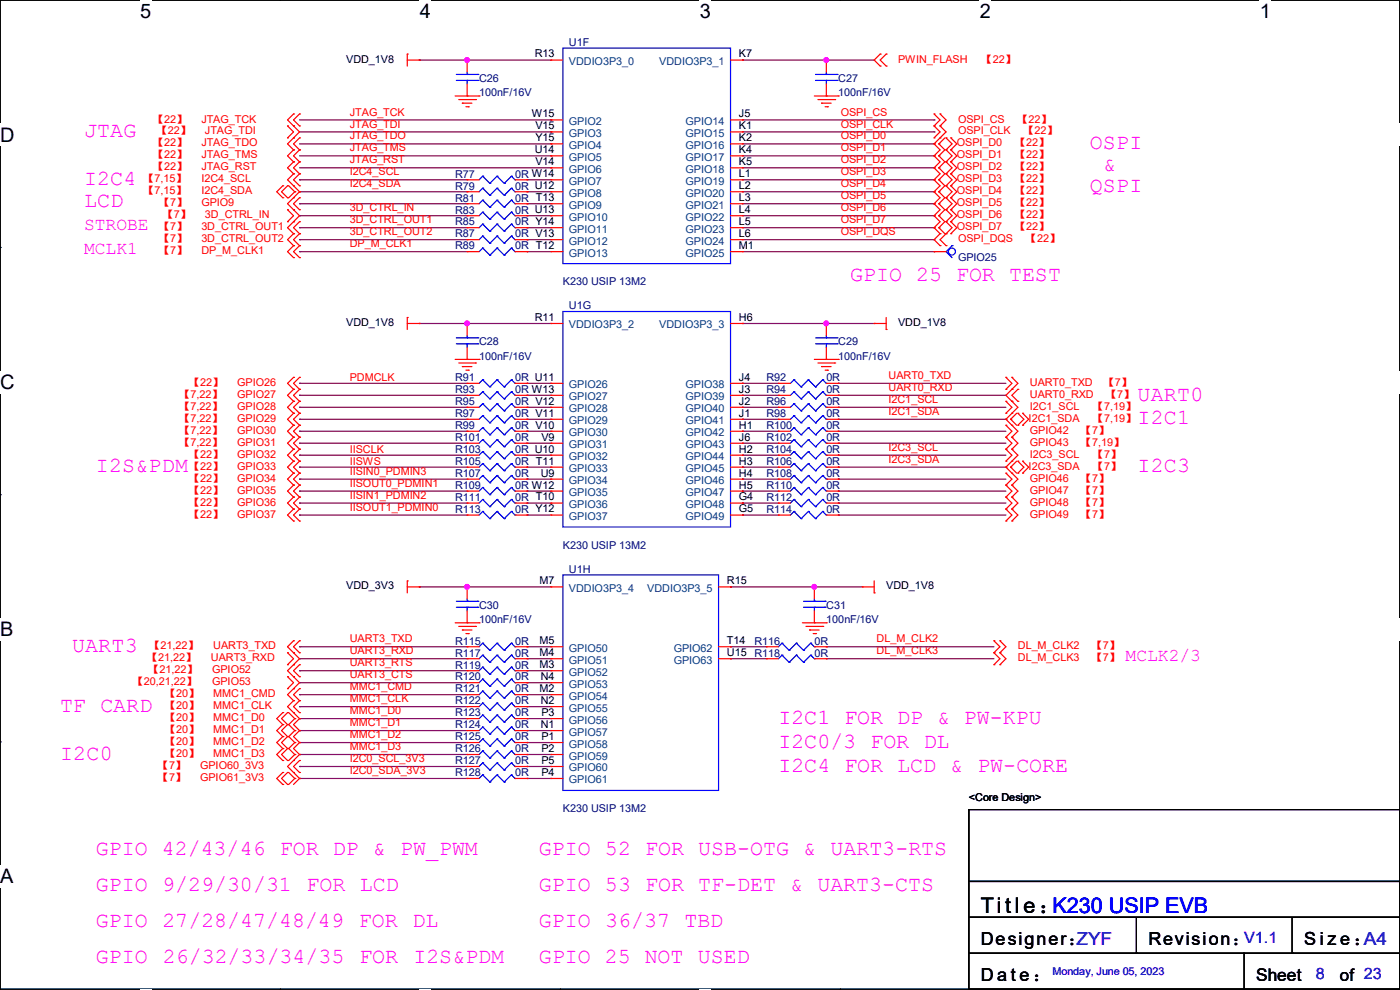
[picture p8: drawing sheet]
<svg xmlns="http://www.w3.org/2000/svg" width="297mm" height="210mm" viewBox="0 0 297 210" stroke-linecap="round" stroke-linejoin="round" font-family="sans-serif">
<defs><g id="words">
<g font-size="4.6" fill="#f0f">
<text x="17.8" y="29.1">JTAG</text>
<text x="231.2" y="31.6">OSPI</text>
<text x="17.8" y="39.2">I2C4</text>
<text x="231.2" y="40.8">QSPI</text>
<text x="234" y="36.2">&amp;</text>
<text x="17.8" y="43.8">LCD</text>
<text x="180.4" y="59.6">GPIO 25 FOR TEST</text>
<text x="241.3" y="85">UART0</text>
<text x="241.3" y="90">I2C1</text>
<text x="20.4" y="100.2">I2S&amp;PDM</text>
<text x="241.3" y="100.2">I2C3</text>
<text x="15.3" y="138.3">UART3</text>
<text x="12.7" y="151">TF CARD</text>
<text x="165.1" y="153.5">I2C1 FOR DP &amp; PW-KPU</text>
<text x="12.7" y="161.2">I2C0</text>
<text x="165.1" y="158.6">I2C0/3 FOR DL</text>
<text x="165.1" y="163.7">I2C4 FOR LCD &amp; PW-CORE</text>
<text x="20.4" y="181.5">GPIO 42/43/46 FOR DP &amp; PW_PWM</text>
<text x="114.3" y="181.5">GPIO 52 FOR USB-OTG &amp; UART3-RTS</text>
<text x="20.4" y="189.1">GPIO 9/29/30/31 FOR LCD</text>
<text x="114.3" y="189.1">GPIO 53 FOR TF-DET &amp; UART3-CTS</text>
<text x="20.4" y="196.7">GPIO 27/28/47/48/49 FOR DL</text>
<text x="114.3" y="196.7">GPIO 36/37 TBD</text>
<text x="20.4" y="204.3">GPIO 26/32/33/34/35 FOR</text>
<text x="87.7" y="204.3">I2S&amp;PDM</text>
<text x="114.3" y="204.3">GPIO 25 NOT USED</text>
</g>
<text font-size="4.6" x="208.1" y="193.6">Titl e ：K230 USIP EVB</text>
<g font-size="4.2">
<text x="29.7" y="3.9">5</text>
<text x="89.1" y="3.9">4</text>
<text x="148.5" y="3.9">3</text>
<text x="207.9" y="3.9">2</text>
<text x="267.3" y="3.9">1</text>
<text x="0" y="30.1">D</text>
<text x="0" y="82.5">C</text>
<text x="0" y="135">B</text>
<text x="0" y="187.4">A</text>
<text x="297" y="187.4">A</text>
</g>
<g font-size="3.8" fill="#f0f">
<text x="17.8" y="48.9">STROBE</text>
<text x="17.8" y="53.9">MCLK1</text>
<text x="238.8" y="140.3">MCLK2/3</text>
</g>
<g font-size="3.8">
<text x="208.1" y="200.5">Designer：</text>
<text x="243.6" y="200.5">Revision：</text>
<text x="276.6" y="200.5">S i z e ：A4</text>
<text x="208.1" y="208.2">D a t e ：</text>
</g>
<text font-size="3.8" fill="#8000ff" x="228.4" y="200.5">ZYF</text>
<text font-size="3.7" x="266.5" y="208.1">Sheet</text>
<text font-size="3.6" x="284.3" y="208">of 23</text>
<g font-size="3.3" fill="#8000ff">
<text x="263.9" y="200.1">V1.1</text>
<text x="279.2" y="207.7">8</text>
</g>
<g font-size="2.3" fill="#000080">
<text x="120.7" y="9.7">U1F</text>
<text x="101.6" y="17.4">C26</text>
<text x="177.8" y="17.4">C27</text>
<text x="101.6" y="20.4">100nF/16V</text>
<text x="177.8" y="20.4">100nF/16V</text>
<text x="96.6" y="40.2">R79</text>
<text x="96.6" y="37.7">R77</text>
<text x="109.3" y="40.2">0R U12</text>
<text x="109.3" y="37.7">0R W14</text>
<text x="96.6" y="45.3">R83</text>
<text x="96.6" y="47.8">R85</text>
<text x="96.6" y="42.8">R81</text>
<text x="109.3" y="45.3">0R U13</text>
<text x="109.3" y="47.8">0R Y14</text>
<text x="109.3" y="42.8">0R T13</text>
<text x="96.6" y="50.4">R87</text>
<text x="96.6" y="52.9">R89</text>
<text x="109.3" y="50.4">0R V13</text>
<text x="109.3" y="52.9">0R T12</text>
<text x="203.2" y="55.5">GPIO25</text>
<text x="119.4" y="60.5">K230 USIP 13M2</text>
<text x="120.7" y="65.6">U1G</text>
<text x="101.6" y="73.2">C28</text>
<text x="101.6" y="76.3">100nF/16V</text>
<text x="177.8" y="73.2">C29</text>
<text x="177.8" y="76.3">100nF/16V</text>
<text x="96.6" y="83.4">R93</text>
<text x="96.6" y="80.9">R91</text>
<text x="109.3" y="83.4">0R W13</text>
<text x="109.3" y="80.9">0R U11</text>
<text x="162.6" y="80.9">R92</text>
<text x="162.6" y="83.4">R94</text>
<text x="175.3" y="80.9">0R</text>
<text x="175.3" y="83.4">0R</text>
<text x="96.6" y="85.9">R95</text>
<text x="96.6" y="88.5">R97</text>
<text x="109.3" y="85.9">0R V12</text>
<text x="109.3" y="88.5">0R V11</text>
<text x="162.6" y="85.9">R96</text>
<text x="162.6" y="88.5">R98</text>
<text x="175.3" y="85.9">0R</text>
<text x="175.3" y="88.5">0R</text>
<text x="96.6" y="91">R99</text>
<text x="96.6" y="93.6">R101</text>
<text x="109.3" y="91">0R V10</text>
<text x="109.3" y="93.6">0R</text>
<text x="162.6" y="91">R100</text>
<text x="162.6" y="93.6">R102</text>
<text x="175.3" y="91">0R</text>
<text x="175.3" y="93.6">0R</text>
<text x="96.6" y="96.1">R103</text>
<text x="96.6" y="101.2">R107</text>
<text x="96.6" y="98.6">R105</text>
<text x="109.3" y="96.1">0R U10</text>
<text x="109.3" y="101.2">0R</text>
<text x="109.3" y="98.6">0R T11</text>
<text x="162.6" y="98.6">R106</text>
<text x="162.6" y="96.1">R104</text>
<text x="162.6" y="101.2">R108</text>
<text x="175.3" y="98.6">0R</text>
<text x="175.3" y="96.1">0R</text>
<text x="175.3" y="101.2">0R</text>
<text x="96.6" y="103.7">R109</text>
<text x="96.6" y="106.3">R111</text>
<text x="109.3" y="103.7">0R W12</text>
<text x="109.3" y="106.3">0R T10</text>
<text x="162.6" y="103.7">R110</text>
<text x="162.6" y="106.3">R112</text>
<text x="175.3" y="103.7">0R</text>
<text x="175.3" y="106.3">0R</text>
<text x="96.6" y="108.8">R113</text>
<text x="109.3" y="108.8">0R Y12</text>
<text x="162.6" y="108.8">R114</text>
<text x="175.3" y="108.8">0R</text>
<text x="119.4" y="116.4">K230 USIP 13M2</text>
<text x="120.7" y="121.5">U1H</text>
<text x="101.6" y="129.1">C30</text>
<text x="175.3" y="129.1">C31</text>
<text x="96.6" y="136.7">R115</text>
<text x="101.6" y="132.2">100nF/16V</text>
<text x="109.3" y="136.7">0R</text>
<text x="160.1" y="136.7">R116</text>
<text x="172.8" y="136.7">0R</text>
<text x="175.3" y="132.2">100nF/16V</text>
<text x="96.6" y="141.8">R119</text>
<text x="96.6" y="139.3">R117</text>
<text x="109.3" y="141.8">0R</text>
<text x="109.3" y="139.3">0R</text>
<text x="160.1" y="139.3">R118</text>
<text x="172.8" y="139.3">0R</text>
<text x="96.6" y="146.9">R121</text>
<text x="96.6" y="149.4">R122</text>
<text x="96.6" y="144.4">R120</text>
<text x="109.3" y="146.9">0R</text>
<text x="109.3" y="149.4">0R</text>
<text x="109.3" y="144.4">0R</text>
<text x="96.6" y="154.5">R124</text>
<text x="96.6" y="152">R123</text>
<text x="109.3" y="154.5">0R</text>
<text x="109.3" y="152">0R</text>
<text x="96.6" y="159.6">R126</text>
<text x="96.6" y="157.1">R125</text>
<text x="109.3" y="159.6">0R</text>
<text x="109.3" y="157.1">0R</text>
<text x="96.6" y="162.1">R127</text>
<text x="96.6" y="164.7">R128</text>
<text x="109.3" y="162.1">0R</text>
<text x="109.3" y="164.7">0R</text>
<text x="119.4" y="172.3">K230 USIP 13M2</text>
</g>
<g font-size="2.3">
<text x="73.4" y="13.3">VDD_1V8</text>
<text x="113.5" y="12.2">R13</text>
<text x="156.8" y="12.2">K7</text>
<text x="112.8" y="24.9">W15</text>
<text x="113.6" y="27.4">V15</text>
<text x="113.6" y="30">Y15</text>
<text x="156.8" y="24.9">J5</text>
<text x="156.8" y="27.4">K1</text>
<text x="156.8" y="30">K2</text>
<text x="113.5" y="32.5">U14</text>
<text x="113.6" y="35.1">V14</text>
<text x="156.8" y="32.5">K4</text>
<text x="156.8" y="35.1">K5</text>
<text x="156.8" y="37.6">L1</text>
<text x="156.8" y="40.1">L2</text>
<text x="156.8" y="42.7">L3</text>
<text x="156.8" y="45.2">L4</text>
<text x="156.8" y="47.8">L5</text>
<text x="156.8" y="50.3">L6</text>
<text x="156.8" y="52.8">M1</text>
<text x="73.4" y="69.2">VDD_1V8</text>
<text x="113.5" y="68.1">R11</text>
<text x="156.8" y="68.1">H6</text>
<text x="190.5" y="69.2">VDD_1V8</text>
<text x="156.8" y="80.8">J4</text>
<text x="156.8" y="83.3">J3</text>
<text x="156.8" y="85.9">J2</text>
<text x="156.8" y="88.4">J1</text>
<text x="114.9" y="93.5">V9</text>
<text x="156.8" y="90.9">H1</text>
<text x="156.8" y="93.5">J6</text>
<text x="114.7" y="101.1">U9</text>
<text x="156.8" y="96">H2</text>
<text x="156.8" y="98.6">H3</text>
<text x="156.8" y="101.1">H4</text>
<text x="156.8" y="103.6">H5</text>
<text x="156.8" y="106.2">G4</text>
<text x="156.8" y="108.7">G5</text>
<text x="73.4" y="125.1">VDD_3V3</text>
<text x="114.5" y="124">M7</text>
<text x="154.2" y="124">R15</text>
<text x="188" y="125.1">VDD_1V8</text>
<text x="114.5" y="136.7">M5</text>
<text x="154.2" y="136.7">T14</text>
<text x="114.5" y="139.2">M4</text>
<text x="114.5" y="141.7">M3</text>
<text x="154.2" y="139.2">U15</text>
<text x="114.5" y="146.8">M2</text>
<text x="114.7" y="144.3">N4</text>
<text x="114.7" y="149.4">N2</text>
<text x="114.7" y="154.4">N1</text>
<text x="114.9" y="151.9">P3</text>
<text x="114.9" y="157">P1</text>
<text x="114.9" y="159.5">P2</text>
<text x="114.9" y="162.1">P5</text>
<text x="114.9" y="164.6">P4</text>
<text x="205.5" y="170">&lt;Core Design&gt;</text>
</g>
<g font-size="2.3" fill="#004080">
<text x="120.7" y="13.8">VDDIO3P3_0</text>
<text x="139.9" y="13.8">VDDIO3P3_1</text>
<text x="120.7" y="26.5">GPIO2</text>
<text x="120.7" y="29">GPIO3</text>
<text x="145.5" y="26.5">GPIO14</text>
<text x="145.5" y="29">GPIO15</text>
<text x="120.7" y="31.6">GPIO4</text>
<text x="120.7" y="34.1">GPIO5</text>
<text x="145.5" y="31.6">GPIO16</text>
<text x="145.5" y="34.1">GPIO17</text>
<text x="120.7" y="36.7">GPIO6</text>
<text x="120.7" y="39.2">GPIO7</text>
<text x="120.7" y="41.7">GPIO8</text>
<text x="145.5" y="36.7">GPIO18</text>
<text x="145.5" y="39.2">GPIO19</text>
<text x="145.5" y="41.7">GPIO20</text>
<text x="120.7" y="44.3">GPIO9</text>
<text x="120.7" y="46.8">GPIO10</text>
<text x="145.5" y="44.3">GPIO21</text>
<text x="145.5" y="46.8">GPIO22</text>
<text x="120.7" y="49.4">GPIO11</text>
<text x="120.7" y="51.9">GPIO12</text>
<text x="145.5" y="49.4">GPIO23</text>
<text x="145.5" y="51.9">GPIO24</text>
<text x="120.7" y="54.4">GPIO13</text>
<text x="145.5" y="54.4">GPIO25</text>
<text x="120.7" y="69.7">VDDIO3P3_2</text>
<text x="139.9" y="69.7">VDDIO3P3_3</text>
<text x="120.7" y="82.4">GPIO26</text>
<text x="145.5" y="82.4">GPIO38</text>
<text x="120.7" y="84.9">GPIO27</text>
<text x="120.7" y="87.5">GPIO28</text>
<text x="145.5" y="84.9">GPIO39</text>
<text x="145.5" y="87.5">GPIO40</text>
<text x="120.7" y="90">GPIO29</text>
<text x="120.7" y="92.5">GPIO30</text>
<text x="120.7" y="95.1">GPIO31</text>
<text x="145.5" y="90">GPIO41</text>
<text x="145.5" y="92.5">GPIO42</text>
<text x="145.5" y="95.1">GPIO43</text>
<text x="120.7" y="97.6">GPIO32</text>
<text x="120.7" y="100.2">GPIO33</text>
<text x="145.5" y="97.6">GPIO44</text>
<text x="145.5" y="100.2">GPIO45</text>
<text x="120.7" y="102.7">GPIO34</text>
<text x="120.7" y="105.2">GPIO35</text>
<text x="120.7" y="107.8">GPIO36</text>
<text x="145.5" y="102.7">GPIO46</text>
<text x="145.5" y="105.2">GPIO47</text>
<text x="145.5" y="107.8">GPIO48</text>
<text x="120.7" y="110.3">GPIO37</text>
<text x="145.5" y="110.3">GPIO49</text>
<text x="120.7" y="125.6">VDDIO3P3_4</text>
<text x="137.3" y="125.6">VDDIO3P3_5</text>
<text x="120.7" y="138.3">GPIO50</text>
<text x="120.7" y="140.8">GPIO51</text>
<text x="120.7" y="143.3">GPIO52</text>
<text x="142.9" y="138.3">GPIO62</text>
<text x="142.9" y="140.8">GPIO63</text>
<text x="120.7" y="145.9">GPIO53</text>
<text x="120.7" y="148.4">GPIO54</text>
<text x="120.7" y="151">GPIO55</text>
<text x="120.7" y="153.5">GPIO56</text>
<text x="120.7" y="156">GPIO57</text>
<text x="120.7" y="158.6">GPIO58</text>
<text x="120.7" y="161.1">GPIO59</text>
<text x="120.7" y="163.7">GPIO60</text>
<text x="120.7" y="166.2">GPIO61</text>
</g>
<g font-size="2.3" fill="#f00">
<text x="190.5" y="13.3">PWIN_FLASH</text>
<text x="208.3" y="13.3">【22】</text>
<text x="32.6" y="26">【22】</text>
<text x="33.3" y="28.5">【22】</text>
<text x="42.7" y="26">JTAG_TCK</text>
<text x="43.5" y="28.5">JTAG_TDI</text>
<text x="74.2" y="24.5">JTAG_TCK</text>
<text x="74.2" y="27.1">JTAG_TDI</text>
<text x="74.2" y="29.6">JTAG_TDO</text>
<text x="178.4" y="24.5">OSPI_CS</text>
<text x="178.4" y="27.1">OSPI_CLK</text>
<text x="178.4" y="29.6">OSPI_D0</text>
<text x="203.2" y="26">OSPI_CS</text>
<text x="203.2" y="28.5">OSPI_CLK</text>
<text x="215.9" y="26">【22】</text>
<text x="217.2" y="28.5">【22】</text>
<text x="32.6" y="31.1">【22】</text>
<text x="32.6" y="33.6">【22】</text>
<text x="42.7" y="31.1">JTAG_TDO</text>
<text x="42.7" y="33.6">JTAG_TMS</text>
<text x="74.2" y="32.1">JTAG_TMS</text>
<text x="74.2" y="34.7">JTAG_RST</text>
<text x="178.4" y="32.1">OSPI_D1</text>
<text x="178.4" y="34.7">OSPI_D2</text>
<text x="203" y="31.1">OSPI_D0</text>
<text x="203" y="33.6">OSPI_D1</text>
<text x="215.4" y="31.1">【22】</text>
<text x="215.4" y="33.6">【22】</text>
<text x="30.5" y="41.2">【7,15】</text>
<text x="30.5" y="38.7">【7,15】</text>
<text x="32.6" y="36.2">【22】</text>
<text x="42.7" y="41.2">I2C4_SDA</text>
<text x="42.7" y="38.7">I2C4_SCL</text>
<text x="42.7" y="36.2">JTAG_RST</text>
<text x="74.2" y="37.2">I2C4_SCL</text>
<text x="74.2" y="39.8">I2C4_SDA</text>
<text x="178.4" y="37.2">OSPI_D3</text>
<text x="178.4" y="39.8">OSPI_D4</text>
<text x="203" y="36.2">OSPI_D2</text>
<text x="203" y="38.7">OSPI_D3</text>
<text x="203" y="41.2">OSPI_D4</text>
<text x="215.4" y="36.2">【22】</text>
<text x="215.4" y="38.7">【22】</text>
<text x="215.4" y="41.2">【22】</text>
<text x="33.8" y="43.8">【7】</text>
<text x="34.6" y="46.3">【7】</text>
<text x="42.7" y="43.8">GPIO9</text>
<text x="43.5" y="46.3">3D_CTRL_IN</text>
<text x="74.2" y="44.8">3D_CTRL_IN</text>
<text x="74.2" y="47.4">3D_CTRL_OUT1</text>
<text x="178.4" y="42.3">OSPI_D5</text>
<text x="178.4" y="44.8">OSPI_D6</text>
<text x="178.4" y="47.4">OSPI_D7</text>
<text x="203" y="43.8">OSPI_D5</text>
<text x="203" y="46.3">OSPI_D6</text>
<text x="215.4" y="43.8">【22】</text>
<text x="215.4" y="46.3">【22】</text>
<text x="33.8" y="48.9">【7】</text>
<text x="33.8" y="51.4">【7】</text>
<text x="33.8" y="53.9">【7】</text>
<text x="42.7" y="48.9">3D_CTRL_OUT1</text>
<text x="42.7" y="51.4">3D_CTRL_OUT2</text>
<text x="42.7" y="53.9">DP_M_CLK1</text>
<text x="74.2" y="52.5">DP_M_CLK1</text>
<text x="74.2" y="49.9">3D_CTRL_OUT2</text>
<text x="178.4" y="49.9">OSPI_DQS</text>
<text x="203" y="48.9">OSPI_D7</text>
<text x="203.2" y="51.4">OSPI_DQS</text>
<text x="215.4" y="48.9">【22】</text>
<text x="217.7" y="51.4">【22】</text>
<text x="40.2" y="81.9">【22】</text>
<text x="50.3" y="81.9">GPIO26</text>
<text x="74.2" y="80.8">PDMCLK</text>
<text x="188.5" y="80.4">UART0_TXD</text>
<text x="188.5" y="82.9">UART0_RXD</text>
<text x="218.5" y="81.9">UART0_TXD</text>
<text x="234.2" y="81.9">【7】</text>
<text x="38.1" y="84.4">【7,22】</text>
<text x="38.1" y="86.9">【7,22】</text>
<text x="38.1" y="89.5">【7,22】</text>
<text x="50.3" y="84.4">GPIO27</text>
<text x="50.3" y="87">GPIO28</text>
<text x="50.3" y="89.5">GPIO29</text>
<text x="188.5" y="85.5">I2C1_SCL</text>
<text x="188.5" y="88">I2C1_SDA</text>
<text x="218.2" y="89.5">I2C1_SDA</text>
<text x="218.5" y="87">I2C1_SCL</text>
<text x="218.5" y="84.4">UART0_RXD</text>
<text x="231.9" y="89.5">【7,19】</text>
<text x="231.9" y="86.9">【7,19】</text>
<text x="234.7" y="84.4">【7】</text>
<text x="38.1" y="92">【7,22】</text>
<text x="38.1" y="94.6">【7,22】</text>
<text x="50.3" y="92">GPIO30</text>
<text x="50.3" y="94.6">GPIO31</text>
<text x="188.5" y="95.6">I2C3_SCL</text>
<text x="218.5" y="92">GPIO42</text>
<text x="218.5" y="94.6">GPIO43</text>
<text x="229.4" y="92">【7】</text>
<text x="229.4" y="94.6">【7,19】</text>
<text x="40.2" y="97.1">【22】</text>
<text x="40.2" y="99.7">【22】</text>
<text x="50.3" y="97.1">GPIO32</text>
<text x="50.3" y="99.7">GPIO33</text>
<text x="74.2" y="96.1">IISCLK</text>
<text x="74.2" y="98.6">IISWS</text>
<text x="74.2" y="100.7">IISIN0_PDMIN3</text>
<text x="188.5" y="98.2">I2C3_SDA</text>
<text x="218.2" y="99.7">I2C3_SDA</text>
<text x="218.5" y="97.1">I2C3_SCL</text>
<text x="231.9" y="99.7">【7】</text>
<text x="231.9" y="97.1">【7】</text>
<text x="40.2" y="102.2">【22】</text>
<text x="40.2" y="104.7">【22】</text>
<text x="40.2" y="107.3">【22】</text>
<text x="50.3" y="102.2">GPIO34</text>
<text x="50.3" y="104.7">GPIO35</text>
<text x="50.3" y="107.3">GPIO36</text>
<text x="74.2" y="103.3">IISOUT0_PDMIN1</text>
<text x="74.2" y="105.8">IISIN1_PDMIN2</text>
<text x="218.5" y="102.2">GPIO46</text>
<text x="218.5" y="104.7">GPIO47</text>
<text x="218.5" y="107.3">GPIO48</text>
<text x="229.4" y="102.2">【7】</text>
<text x="229.4" y="104.7">【7】</text>
<text x="229.4" y="107.3">【7】</text>
<text x="40.2" y="109.8">【22】</text>
<text x="50.3" y="109.8">GPIO37</text>
<text x="74.2" y="108.3">IISOUT1_PDMIN0</text>
<text x="218.5" y="109.8">GPIO49</text>
<text x="229.4" y="109.8">【7】</text>
<text x="31.8" y="137.7">【21,22】</text>
<text x="45.3" y="137.8">UART3_TXD</text>
<text x="74.2" y="136.3">UART3_TXD</text>
<text x="186" y="136.3">DL_M_CLK2</text>
<text x="215.9" y="137.8">DL_M_CLK2</text>
<text x="231.7" y="137.7">【7】</text>
<text x="31.3" y="140.3">【21,22】</text>
<text x="31.5" y="142.8">【21,22】</text>
<text x="44.7" y="140.3">UART3_RXD</text>
<text x="45" y="142.8">GPIO52</text>
<text x="74.2" y="138.8">UART3_RXD</text>
<text x="74.2" y="141.4">UART3_RTS</text>
<text x="74.2" y="143.9">UART3_CTS</text>
<text x="186" y="138.8">DL_M_CLK3</text>
<text x="215.9" y="140.3">DL_M_CLK3</text>
<text x="231.7" y="140.3">【7】</text>
<text x="28.2" y="145.4">【20,21,22】</text>
<text x="35.1" y="147.9">【20】</text>
<text x="45" y="145.4">GPIO53</text>
<text x="45.3" y="147.9">MMC1_CMD</text>
<text x="74.2" y="146.4">MMC1_CMD</text>
<text x="74.2" y="149">MMC1_CLK</text>
<text x="35.1" y="150.5">【20】</text>
<text x="35.1" y="153">【20】</text>
<text x="35.1" y="155.5">【20】</text>
<text x="45.3" y="150.5">MMC1_CLK</text>
<text x="45.3" y="153">MMC1_D0</text>
<text x="45.3" y="155.5">MMC1_D1</text>
<text x="74.2" y="151.5">MMC1_D0</text>
<text x="74.2" y="154">MMC1_D1</text>
<text x="35.1" y="158.1">【20】</text>
<text x="35.1" y="160.6">【20】</text>
<text x="45.3" y="158.1">MMC1_D2</text>
<text x="45.3" y="160.6">MMC1_D3</text>
<text x="74.2" y="156.6">MMC1_D2</text>
<text x="74.2" y="159.1">MMC1_D3</text>
<text x="74.2" y="161.7">I2C0_SCL_3V3</text>
<text x="33.6" y="165.7">【7】</text>
<text x="33.6" y="163.2">【7】</text>
<text x="42.5" y="165.7">GPIO61_3V3</text>
<text x="42.5" y="163.2">GPIO60_3V3</text>
<text x="74.2" y="164.2">I2C0_SDA_3V3</text>
</g>
<text font-size="2.3" fill="#8000ff" x="223.3" y="206.8">Monday, June 05, 2023</text>
</g></defs>
<path d="M0 0h297v209.8h-297z" fill="none" stroke="#000" stroke-width=".25"/>
<g fill="#fff">
<path d="M29.7 0h2.4v4.8h-2.4z"/>
<path d="M29.7 209.8h2.4v.2h-2.4z"/>
</g>
<path d="M59.4 0h.1M59.4 209.8h.1" fill="none" stroke="#000" stroke-width=".25"/>
<g fill="#fff">
<path d="M89.1 0h2.3v4.8h-2.3z"/>
<path d="M89.1 209.8h2.3v.2h-2.3z"/>
</g>
<path d="M118.8 0h.1M118.8 209.8h.1" fill="none" stroke="#000" stroke-width=".25"/>
<g fill="#fff">
<path d="M148.5 0h2.3v4.8h-2.3z"/>
<path d="M148.5 209.8h2.3v.2h-2.3z"/>
</g>
<path d="M178.2 0h.1M178.2 209.8h.1" fill="none" stroke="#000" stroke-width=".25"/>
<g fill="#fff">
<path d="M207.9 0h2.3v4.8h-2.3z"/>
<path d="M207.9 209.8h2.3v.2h-2.3z"/>
</g>
<path d="M237.6 0h.1M237.6 209.8h.1" fill="none" stroke="#000" stroke-width=".25"/>
<g fill="#fff">
<path d="M267.3 0h2.3v4.8h-2.3z"/>
<path d="M267.3 209.8h2.3v.2h-2.3z"/>
<path d="M0 26.2h3.1v4.8h-3.1z"/>
<path d="M297 26.2v4.8z"/>
<path d="M0 78.7h3.1v4.7h-3.1z"/>
<path d="M297 78.7v4.7z"/>
</g>
<path d="M0 52.5h.1M297 52.5h.1" fill="none" stroke="#000" stroke-width=".25"/>
<g fill="#fff">
<path d="M0 131.1h2.9v4.8h-2.9z"/>
<path d="M297 131.1v4.8z"/>
</g>
<path d="M0 104.9h.1M297 104.9h.1" fill="none" stroke="#000" stroke-width=".25"/>
<g fill="#fff">
<path d="M0 183.6h2.9v4.7h-2.9z"/>
<path d="M296.9 183.6h.1v4.7h-.1z"/>
</g>
<path d="M0 157.4h.1M297 157.4h.1M205.5 171.7h91.5v15.3h-91.5zM205.5 187h91.5v7.6h-91.5zM205.5 194.6h91.5v7.6h-91.5zM241.1 194.6v7.6M274.1 194.6v7.6M205.5 202.2h91.5v7.6h-91.5zM241.1 202.2h.1M263.9 209.8h.1M263.9 202.2v7.6M274.1 202.2h.1" fill="none" stroke="#000" stroke-width=".25"/>
<g fill="none" stroke="#800040" stroke-width=".25">
<path d="M88.9 12.7h.1M88.9 12.7h28M99.1 12.7h.1M157.5 12.7h.1M157.5 12.7h28M175.3 12.7h.1M63.5 38.1h.1M63.5 25.4h53.4M63.5 28h53.4M63.5 30.5h53.4M63.5 33.1h53.4M63.5 35.6h53.4"/>
<path d="M63.5 38.1h35.6M111.8 38.1h.1M111.8 38.1h5.1M116.9 25.4h.1M116.9 28h.1M116.9 30.5h.1M116.9 33.1h.1M116.9 35.6h.1M157.5 25.4h40.7M157.5 28h40.7M157.5 30.5h40.7M157.5 33.1h40.7"/>
<path d="M157.5 35.6h40.7M157.5 38.1h40.7M198.2 25.4h.1M198.2 28h.1M198.2 30.5h.1M198.2 33.1h.1M198.2 35.6h.1M198.2 38.1h.1M63.5 53.4h.1M63.5 40.7h.1M63.5 43.2h.1M63.5 45.8h.1"/>
<path d="M63.5 48.3h.1M63.5 50.8h.1M63.5 40.7h35.6M63.5 43.2h35.6M63.5 45.8h35.6M63.5 48.3h35.6M63.5 50.8h35.6M63.5 53.4h35.6M111.8 40.7h.1M111.8 43.2h.1M111.8 45.8h.1M111.8 48.3h.1"/>
<path d="M111.8 50.8h.1M111.8 53.4h.1M111.8 40.7h5.1M111.8 43.2h5.1M111.8 45.8h5.1M111.8 48.3h5.1M111.8 50.8h5.1M111.8 53.4h5.1M157.5 40.7h40.7M157.5 43.2h40.7M157.5 45.8h40.7M157.5 48.3h40.7"/>
<path d="M157.5 50.8h40.7M157.5 53.4h40.7M198.2 40.7h.1M198.2 43.2h.1M198.2 45.8h.1M198.2 48.3h.1M198.2 50.8h.1M198.2 53.4h.1M88.9 68.6h.1M88.9 68.6h28M99.1 68.6h.1M157.5 68.6h.1"/>
<path d="M157.5 68.6h28M175.3 68.6h.1M63.5 81.3h.1M63.5 83.9h.1M63.5 86.4h.1M63.5 88.9h.1M63.5 91.5h.1M63.5 94h.1M63.5 96.6h.1M63.5 99.1h.1M63.5 81.3h35.6M63.5 83.9h35.6"/>
<path d="M63.5 86.4h35.6M63.5 88.9h35.6M63.5 91.5h35.6M63.5 94h35.6M63.5 96.6h35.6M63.5 99.1h35.6M111.8 81.3h.1M111.8 83.9h.1M111.8 86.4h.1M111.8 88.9h.1M111.8 91.5h.1M111.8 94h.1"/>
<path d="M111.8 96.6h.1M111.8 99.1h.1M111.8 81.3h5.1M111.8 83.9h5.1M111.8 86.4h5.1M111.8 88.9h5.1M111.8 91.5h5.1M111.8 94h5.1M111.8 96.6h5.1M111.8 99.1h5.1M157.5 81.3h.1M157.5 83.9h.1"/>
<path d="M157.5 86.4h.1M157.5 88.9h.1M157.5 91.5h.1M157.5 94h.1M157.5 96.6h.1M157.5 99.1h.1M157.5 81.3h7.6M157.5 83.9h7.6M157.5 86.4h7.6M157.5 88.9h7.6M157.5 91.5h7.6M157.5 94h7.6"/>
<path d="M157.5 96.6h7.6M157.5 99.1h7.6M177.8 81.3h.1M177.8 83.9h.1M177.8 86.4h.1M177.8 88.9h.1M177.8 96.6h.1M177.8 99.1h.1M177.8 91.5h.1M177.8 94h.1M177.8 81.3h35.6M177.8 83.9h35.6"/>
<path d="M177.8 86.4h35.6M177.8 88.9h35.6M177.8 91.5h35.6M177.8 94h35.6M177.8 96.6h35.6M177.8 99.1h35.6M63.5 101.6h.1M63.5 104.2h.1M63.5 106.7h.1M63.5 109.3h.1M63.5 101.6h35.6M63.5 104.2h35.6"/>
<path d="M63.5 106.7h35.6M63.5 109.3h35.6M111.8 101.6h.1M111.8 104.2h.1M111.8 106.7h.1M111.8 109.3h.1M111.8 101.6h5.1M111.8 104.2h5.1M111.8 106.7h5.1M111.8 109.3h5.1M157.5 101.6h.1M157.5 104.2h.1"/>
<path d="M157.5 106.7h.1M157.5 109.3h.1M157.5 101.6h7.6M157.5 104.2h7.6M157.5 106.7h7.6M157.5 109.3h7.6M177.8 101.6h.1M177.8 104.2h.1M177.8 106.7h.1M177.8 109.3h.1M177.8 101.6h35.6M177.8 104.2h35.6"/>
<path d="M177.8 106.7h35.6M177.8 109.3h35.6M63.5 137.2h.1M63.5 139.7h.1M63.5 137.2h35.6M63.5 139.7h35.6M88.9 124.5h.1M88.9 124.5h28M99.1 124.5h.1M111.8 137.2h.1M111.8 139.7h.1M111.8 137.2h5.1"/>
<path d="M111.8 139.7h5.1M155 124.5h.1M155 137.2h.1M155 139.7h.1M155 124.5h27.9M155 137.2h7.6M155 139.7h7.6M172.8 124.5h.1M175.3 139.7h.1M175.3 137.2h.1M175.3 137.2h35.6M175.3 139.7h35.6"/>
<path d="M63.5 147.4h.1M63.5 149.9h.1M63.5 152.4h.1M63.5 155h.1M63.5 157.5h.1M63.5 142.3h.1M63.5 144.8h.1M63.5 142.3h35.6M63.5 144.8h35.6M63.5 147.4h35.6M63.5 149.9h35.6M63.5 152.4h35.6"/>
<path d="M63.5 155h35.6M63.5 157.5h35.6M111.8 142.3h.1M111.8 144.8h.1M111.8 147.4h.1M111.8 149.9h.1M111.8 152.4h.1M111.8 155h.1M111.8 157.5h.1M111.8 142.3h5.1M111.8 144.8h5.1M111.8 147.4h5.1"/>
<path d="M111.8 149.9h5.1M111.8 152.4h5.1M111.8 155h5.1M111.8 157.5h5.1M63.5 160.1h.1M63.5 162.6h.1M63.5 165.1h.1M63.5 160.1h35.6M63.5 162.6h35.6M63.5 165.1h35.6M111.8 160.1h.1M111.8 162.6h.1"/>
<path d="M111.8 165.1h.1M111.8 160.1h5.1M111.8 162.6h5.1M111.8 165.1h5.1"/>
</g>
<g fill="#f0f" stroke="#f0f" stroke-width=".25">
<circle cx="175.3" cy="12.7" r=".49"/>
<circle cx="99.1" cy="12.7" r=".49"/>
<circle cx="172.7" cy="124.5" r=".49"/>
<circle cx="175.3" cy="68.6" r=".49"/>
<circle cx="99.1" cy="124.5" r=".49"/>
<circle cx="99.1" cy="68.6" r=".49"/>
</g>
<g fill="none" stroke="#f00" stroke-width=".25">
<path d="M86.4 11.5h.1M86.4 12.7h2.5M86.4 11.5v2.5M88.9 12.7h.1M99.1 12.7h.1M99.1 12.7v2.6M99.1 17.8v2.6M116.9 12.7h.1M116.9 12.7h2.5M155 12.7h2.5M157.5 12.7h.1M175.3 12.7h.1"/>
<path d="M175.3 12.7v2.6M175.3 17.8v2.6M186.7 11.5h.1M186.7 14h.1M186.7 11.5l-1.2 1.2 1.2 1.3M188 14h.1M188 11.5h.1M188 11.5l-1.3 1.2 1.3 1.3M60 39.4h.1M60 39.4l-1.3 1.3 1.3 1.3M61 39.4h.1M61 26.7h.1"/>
<path d="M61 29.3h.1M61 39.4l-1.3 1.3 1.3 1.3M61 26.7l1.3 1.3-1.3 1.3M61.3 39.4l1.2 1.3M62.3 36.9h.1M62.3 39.4h.1M62.3 24.2h.1M62.3 26.7h.1M62.3 29.3h.1M62.3 31.8h.1M62.3 34.3h.1M62.3 36.9l-1.3 1.2 2.5 2.6"/>
<path d="M62.3 24.2l-1.3 1.2 2.5 2.6-2.5 2.5 1.3 1.3M62.3 31.8l-1.3 1.3 1.3 1.2M62.3 34.3l-1.3 1.3 1.3 1.3M63.5 36.9h.1M63.5 39.4h.1M63.5 24.2h.1M63.5 26.7h.1M63.5 29.3h.1M63.5 31.8h.1M63.5 34.3h.1M63.5 36.9l-1.2 1.2 1.2 1.3M63.5 24.2l-1.2 1.2 1.2 1.3"/>
<path d="M63.5 29.3l-1.2 1.2 1.2 1.3M63.5 31.8l-1.2 1.3 1.2 1.2M63.5 34.3l-1.2 1.3 1.2 1.3M96.6 20.4h5M97.3 21.1h3.6M98.1 21.9h.1M98.1 21.9h2M98.8 22.6h.6M99.1 20.4h.1M99.1 38.1h.1M99.1 38.1h2.5M99.4 22.6h.1"/>
<path d="M100.9 21.1h.1M101.6 20.4h.1M109.3 38.1h2.5M111.8 38.1h.1M116.9 25.4h.1M116.9 28h.1M116.9 30.5h.1M116.9 33.1h.1M116.9 35.6h.1M116.9 38.1h.1M116.9 38.1h2.5M116.9 25.4h2.5"/>
<path d="M116.9 28h2.5M116.9 30.5h2.5M116.9 33.1h2.5M116.9 35.6h2.5M155 38.1h2.5M155 25.4h2.5M155 28h2.5M155 30.5h2.5M155 33.1h2.5M155 35.6h2.5M157.5 25.4h.1M157.5 28h.1"/>
<path d="M157.5 30.5h.1M157.5 33.1h.1M157.5 35.6h.1M157.5 38.1h.1M172.8 20.4h5M173.5 21.1h3.6M174.3 21.9h.1M174.3 21.9h2M175 22.6h.6M175.3 20.4h.1M175.6 22.6h.1M177.1 21.1h.1"/>
<path d="M177.8 20.4h.1M198.2 26.7h.1M198.2 24.2h.1M198.2 29.3h.1M198.2 30.5h.1M198.2 35.6h.1M198.2 38.1h.1M198.2 33.1h.1M198.2 24.2l1.2 1.2-1.2 1.3M198.2 26.7l1.2 1.3-1.2 1.3M198.2 30.5l1.2 1.3-1.2 1.3M198.2 35.6l1.2 1.3-1.2 1.2"/>
<path d="M198.2 33.1l1.2 1.2-1.2 1.3M198.2 38.1l1.2 1.3-1.2 1.3M199.2 30.5h.1M199.2 35.6h.1M199.2 38.1h.1M199.2 33.1h.1M199.2 30.5l1.2 1.3-1.2 1.3M199.2 35.6l1.2 1.3-1.2 1.2M199.2 33.1l1.2 1.2-1.2 1.3M199.2 38.1l1.2 1.3-1.2 1.3M199.4 26.7h.1M199.4 24.2h.1"/>
<path d="M199.4 29.3h.1M199.4 26.7l1.3 1.3-2.5 2.5M199.4 24.2l1.3 1.2-1.3 1.3M200.4 29.3l-1.2 1.2M200.7 31.8h.1M200.7 29.3h.1M200.7 36.9h.1M200.7 34.3h.1M200.7 39.4h.1M200.7 29.3l1.3 1.2-1.3 1.3M200.7 34.3l1.3 1.3-1.3 1.3M200.7 36.9l1.3 1.2-1.3 1.3"/>
<path d="M200.7 39.4l1.3 1.3-1.3 1.3M200.7 31.8l1.3 1.3-1.3 1.2M201.7 31.8h.1M201.7 29.3h.1M201.7 36.9h.1M201.7 34.3h.1M201.7 39.4h.1M201.7 29.3l1.3 1.2-1.3 1.3M201.7 34.3l1.3 1.3-1.3 1.3M201.7 36.9l1.3 1.2-1.3 1.3M201.7 39.4l1.3 1.3-1.3 1.3M201.7 31.8l1.3 1.3-1.3 1.2"/>
<path d="M60 42h.1M61 42h.1M61 44.5h.1M61 47h.1M61 44.5l1.3 1.3-1.3 1.2M62.3 47h.1M62.3 49.6h.1M62.3 52.1h.1M62.3 54.7h.1M62.3 44.5h.1M62.3 42h.1M62.3 49.6l-1.3 1.2 1.3 1.3"/>
<path d="M62.3 52.1l-1.3 1.3 1.3 1.3M62.5 40.7h.1M62.5 40.7l-1.2 1.3M63.5 47h.1M63.5 49.6h.1M63.5 52.1h.1M63.5 40.7h.1M63.5 54.7h.1M63.5 42h.1M63.5 44.5h.1M63.5 40.7l-2.5 2.5 2.5 2.6-2.5 2.5 1.3 1.3M63.5 47l-1.2 1.3 1.2 1.3"/>
<path d="M63.5 49.6l-1.2 1.2 1.2 1.3M63.5 42l-1.2 1.2 1.2 1.3M63.5 52.1l-1.2 1.3 1.2 1.3M99.1 40.7h.1M99.1 45.8h.1M99.1 48.3h.1M99.1 43.2h.1M99.1 50.8h.1M99.1 53.4h.1M99.1 40.7h2.5M99.1 53.4h2.5M99.1 45.8h2.5"/>
<path d="M99.1 48.3h2.5M99.1 43.2h2.5M99.1 50.8h2.5M109.3 40.7h2.5M109.3 53.4h2.5M109.3 45.8h2.5M109.3 48.3h2.5M109.3 43.2h2.5M109.3 50.8h2.5M111.8 40.7h.1M111.8 45.8h.1M111.8 48.3h.1"/>
<path d="M111.8 43.2h.1M111.8 50.8h.1M111.8 53.4h.1M116.9 40.7h.1M116.9 43.2h.1M116.9 45.8h.1M116.9 48.3h.1M116.9 50.8h.1M116.9 53.4h.1M116.9 40.7h2.5M116.9 53.4h2.5M116.9 45.8h2.5"/>
<path d="M116.9 48.3h2.5M116.9 43.2h2.5M116.9 50.8h2.5M155 40.7h2.5M155 53.4h2.5M155 45.8h2.5M155 48.3h2.5M155 43.2h2.5M155 50.8h2.5M157.5 40.7h.1M157.5 43.2h.1M157.5 45.8h.1"/>
<path d="M157.5 48.3h.1M157.5 50.8h.1M157.5 53.4h.1M198.2 40.7h.1M198.2 43.2h.1M198.2 45.8h.1M198.2 48.3h.1M198.2 53.4h.1M198.2 40.7l1.2 1.3-1.2 1.2M198.2 43.2l1.2 1.3-1.2 1.3M198.2 45.8l1.2 1.2-1.2 1.3M198.2 48.3l1.2 1.3"/>
<path d="M198.2 53.4h2.5M199.2 40.7h.1M199.2 43.2h.1M199.2 45.8h.1M199.2 48.3h.1M199.2 40.7l1.2 1.3-1.2 1.2M199.2 43.2l1.2 1.3-1.2 1.3M199.2 45.8l1.2 1.2-1.2 1.3M199.2 48.3l1.2 1.3M199.4 49.6h.1M199.4 52.1h.1M199.4 49.6l-1.2 1.2 1.2 1.3"/>
<path d="M200.7 42h.1M200.7 44.5h.1M200.7 47h.1M200.7 49.6h.1M200.7 52.1h.1M200.7 42l1.3 1.2-1.3 1.3M200.7 44.5l1.3 1.3-1.3 1.2M200.7 47l1.3 1.3-2.6 2.5 1.3 1.3M201.7 42h.1M201.7 44.5h.1M201.7 47h.1M201.7 49.6h.1"/>
<path d="M201.7 42l1.3 1.2-1.3 1.3M201.7 44.5l1.3 1.3-1.3 1.2M201.7 47l1.3 1.3-1.3 1.3M86.4 67.4h.1M86.4 67.4v2.5M86.4 68.6h2.5M88.9 68.6h.1M96.6 76.2h5M97.3 77h3.6M98.1 77.8h.1M98.1 77.8h2M98.8 78.5h.6"/>
<path d="M99.1 68.6h.1M99.1 76.2h.1M99.1 68.6v2.6M99.1 73.7v2.5M99.4 78.5h.1M100.9 77h.1M101.6 76.2h.1M116.9 68.6h.1M116.9 68.6h2.5M155 68.6h2.5M157.5 68.6h.1M172.8 76.2h5"/>
<path d="M173.5 77h3.6M174.3 77.8h.1M174.3 77.8h2M175 78.5h.6M175.3 68.6h.1M175.3 76.2h.1M175.3 68.6v2.6M175.3 73.7v2.5M175.6 78.5h.1M177.1 77h.1M177.8 76.2h.1M185.5 68.6h.1"/>
<path d="M185.5 68.6h2.5M188 69.9h.1M188 67.4v2.5M62.3 80.1h.1M62.3 82.6h.1M62.3 85.1h.1M62.3 87.7h.1M62.3 90.2h.1M62.3 92.8h.1M62.3 95.3h.1M62.3 97.8h.1M62.3 80.1l-1.3 1.2 1.3 1.3"/>
<path d="M62.3 82.6l-1.3 1.3 1.3 1.2M62.3 85.1l-1.3 1.3 1.3 1.3M62.3 87.7l-1.3 1.2 1.3 1.3M62.3 90.2l-1.3 1.3 1.3 1.3M62.3 92.8l-1.3 1.2 1.3 1.3M62.3 95.3l-1.3 1.3 1.3 1.2M62.3 97.8l-1.3 1.3 1.3 1.3M63.5 80.1h.1M63.5 82.6h.1M63.5 85.1h.1M63.5 87.7h.1M63.5 90.2h.1"/>
<path d="M63.5 92.8h.1M63.5 95.3h.1M63.5 97.8h.1M63.5 80.1l-1.2 1.2 1.2 1.3M63.5 82.6l-1.2 1.3 1.2 1.2M63.5 85.1l-1.2 1.3 1.2 1.3M63.5 87.7l-1.2 1.2 1.2 1.3M63.5 90.2l-1.2 1.3 1.2 1.3M63.5 92.8l-1.2 1.2 1.2 1.3M63.5 95.3l-1.2 1.3 1.2 1.2M63.5 97.8l-1.2 1.3 1.2 1.3M99.1 96.6h.1"/>
<path d="M99.1 83.9h.1M99.1 91.5h.1M99.1 94h.1M99.1 99.1h.1M99.1 86.4h.1M99.1 88.9h.1M99.1 81.3h.1M99.1 96.6h2.5M99.1 83.9h2.5M99.1 99.1h2.5M99.1 91.5h2.5M99.1 94h2.5"/>
<path d="M99.1 86.4h2.5M99.1 81.3h2.5M99.1 88.9h2.5M109.3 96.6h2.5M109.3 83.9h2.5M109.3 99.1h2.5M109.3 91.5h2.5M109.3 94h2.5M109.3 86.4h2.5M109.3 81.3h2.5M109.3 88.9h2.5M111.8 96.6h.1"/>
<path d="M111.8 83.9h.1M111.8 91.5h.1M111.8 94h.1M111.8 99.1h.1M111.8 86.4h.1M111.8 88.9h.1M111.8 81.3h.1M116.9 81.3h.1M116.9 83.9h.1M116.9 86.4h.1M116.9 88.9h.1M116.9 91.5h.1"/>
<path d="M116.9 94h.1M116.9 96.6h.1M116.9 99.1h.1M116.9 96.6h2.5M116.9 83.9h2.5M116.9 99.1h2.5M116.9 91.5h2.5M116.9 94h2.5M116.9 86.4h2.5M116.9 81.3h2.5M116.9 88.9h2.5M155 96.6h2.5"/>
<path d="M155 83.9h2.5M155 99.1h2.5M155 91.5h2.5M155 94h2.5M155 86.4h2.5M155 81.3h2.5M155 88.9h2.5M157.5 81.3h.1M157.5 83.9h.1M157.5 86.4h.1M157.5 88.9h.1M157.5 91.5h.1"/>
<path d="M157.5 94h.1M157.5 96.6h.1M157.5 99.1h.1M165.1 99.1h.1M165.1 86.4h.1M165.1 81.3h.1M165.1 88.9h.1M165.1 83.9h.1M165.1 96.6h.1M165.1 91.5h.1M165.1 94h.1M165.1 96.6h2.6"/>
<path d="M165.1 83.9h2.6M165.1 99.1h2.6M165.1 91.5h2.6M165.1 94h2.6M165.1 86.4h2.6M165.1 81.3h2.6M165.1 88.9h2.6M175.3 96.6h2.5M175.3 83.9h2.5M175.3 99.1h2.5M175.3 91.5h2.5M175.3 94h2.5"/>
<path d="M175.3 86.4h2.5M175.3 81.3h2.5M175.3 88.9h2.5M177.8 99.1h.1M177.8 86.4h.1M177.8 81.3h.1M177.8 88.9h.1M177.8 83.9h.1M177.8 96.6h.1M177.8 91.5h.1M177.8 94h.1M213.4 99.1h.1"/>
<path d="M213.4 97.8h.1M213.4 95.3h.1M213.4 88.9h.1M213.4 87.7h.1M213.4 85.1h.1M213.4 82.6h.1M213.4 80.1h.1M213.4 92.8h.1M213.4 90.2h.1M213.4 95.3l1.3 1.3-1.3 1.2M213.4 99.1l2.5 2.5-1.2 1.3M213.4 90.2l1.3 1.3-1.3 1.3"/>
<path d="M213.4 88.9l2.5 2.6-1.2 1.3M213.4 85.1l1.3 1.3-1.3 1.3M213.4 80.1l1.3 1.2-1.3 1.3M213.4 92.8l1.3 1.2-1.3 1.3M214.4 99.1h.1M214.4 88.9h.1M214.4 99.1l1.3 1.3M214.4 88.9l1.3 1.3M214.7 97.8h.1M214.7 95.3h.1M214.7 87.7h.1M214.7 85.1h.1"/>
<path d="M214.7 82.6h.1M214.7 80.1h.1M214.7 92.8h.1M214.7 90.2h.1M214.7 95.3l1.2 1.3-2.5 2.5M214.7 80.1l1.2 1.2-2.5 2.6 2.5 2.5-2.5 2.5M214.7 92.8l1.2 1.2-1.2 1.3M215.7 97.8l-1.3 1.3M215.7 87.7l-1.3 1.2M215.9 97.8h.1M215.9 90.2h.1M215.9 87.7h.1"/>
<path d="M215.9 85.1h.1M215.9 82.6h.1M215.9 97.8l1.3 1.3-1.3 1.3M215.9 87.7l1.3 1.2-1.3 1.3M215.9 82.6l-1.2 1.3 1.2 1.2M217 97.8h.1M217 90.2h.1M217 87.7h.1M217 97.8l1.2 1.3-1.2 1.3M217 87.7l1.2 1.2-1.2 1.3M62.3 100.4h.1M62.3 102.9h.1"/>
<path d="M62.3 105.5h.1M62.3 108h.1M62.3 110.5h.1M62.3 100.4l-1.3 1.2 1.3 1.3M62.3 102.9l-1.3 1.3 1.3 1.3M62.3 105.5l-1.3 1.2 1.3 1.3M62.3 108l-1.3 1.3 1.3 1.2M63.5 100.4h.1M63.5 102.9h.1M63.5 105.5h.1M63.5 108h.1M63.5 110.5h.1"/>
<path d="M63.5 100.4l-1.2 1.2 1.2 1.3M63.5 102.9l-1.2 1.3 1.2 1.3M63.5 105.5l-1.2 1.2 1.2 1.3M63.5 108l-1.2 1.3 1.2 1.2M99.1 101.6h.1M99.1 104.2h.1M99.1 106.7h.1M99.1 109.3h.1M99.1 104.2h2.5M99.1 101.6h2.5M99.1 106.7h2.5M99.1 109.3h2.5"/>
<path d="M109.3 104.2h2.5M109.3 101.6h2.5M109.3 106.7h2.5M109.3 109.3h2.5M111.8 101.6h.1M111.8 104.2h.1M111.8 106.7h.1M111.8 109.3h.1M116.9 101.6h.1M116.9 104.2h.1M116.9 106.7h.1M116.9 109.3h.1"/>
<path d="M116.9 104.2h2.5M116.9 101.6h2.5M116.9 106.7h2.5M116.9 109.3h2.5M155 104.2h2.5M155 101.6h2.5M155 106.7h2.5M155 109.3h2.5M157.5 101.6h.1M157.5 104.2h.1M157.5 106.7h.1M157.5 109.3h.1"/>
<path d="M165.1 104.2h.1M165.1 106.7h.1M165.1 109.3h.1M165.1 101.6h.1M165.1 104.2h2.6M165.1 101.6h2.6M165.1 106.7h2.6M165.1 109.3h2.6M175.3 104.2h2.5M175.3 101.6h2.5M175.3 106.7h2.5M175.3 109.3h2.5"/>
<path d="M177.8 104.2h.1M177.8 106.7h.1M177.8 109.3h.1M177.8 101.6h.1M213.4 102.9h.1M213.4 100.4h.1M213.4 105.5h.1M213.4 108h.1M213.4 110.5h.1M213.4 100.4l1.3 1.2-1.3 1.3M213.4 102.9l1.3 1.3-1.3 1.3M213.4 105.5l1.3 1.2-1.3 1.3"/>
<path d="M213.4 108l1.3 1.3-1.3 1.2M214.7 102.9h.1M214.7 100.4h.1M214.7 105.5h.1M214.7 108h.1M214.7 110.5h.1M214.7 102.9l1.2 1.3-1.2 1.3M214.7 105.5l1.2 1.2-1.2 1.3M214.7 108l1.2 1.3-1.2 1.2M215.9 100.4h.1M217 100.4h.1M61 138.5h.1"/>
<path d="M61 138.5l1.3 1.2-1.3 1.3M62.3 135.9h.1M62.3 138.5h.1M62.3 135.9l-1.3 1.3 2.5 2.5-2.5 2.6 2.5 2.5-2.5 2.6 1.3 1.2M63.5 135.9h.1M63.5 138.5h.1M63.5 135.9l-1.2 1.3 1.2 1.3M86.4 123.2h.1M86.4 123.2v2.6M86.4 124.5h2.5M88.9 124.5h.1M96.6 132.1h5"/>
<path d="M97.3 132.9h3.6M98.1 133.6h.1M98.1 133.6h2M98.8 134.4h.6M99.1 124.5h.1M99.1 132.1h.1M99.1 137.2h.1M99.1 139.7h.1M99.1 137.2h2.5M99.1 139.7h2.5M99.1 124.5v2.5M99.1 129.6v2.5"/>
<path d="M99.4 134.4h.1M100.9 132.9h.1M101.6 132.1h.1M109.3 137.2h2.5M109.3 139.7h2.5M111.8 137.2h.1M111.8 139.7h.1M116.9 124.5h.1M116.9 137.2h.1M116.9 139.7h.1M116.9 124.5h2.5M116.9 137.2h2.5"/>
<path d="M116.9 139.7h2.5M152.4 124.5h2.6M152.4 137.2h2.6M152.4 139.7h2.6M155 124.5h.1M155 137.2h.1M155 139.7h.1M162.6 137.2h.1M162.6 139.7h.1M162.6 137.2h2.5M162.6 139.7h2.5M170.2 132.1h5.1"/>
<path d="M171 132.9h3.5M171.7 133.6h.1M171.7 133.6h2.1M172.5 134.4h.5M172.8 124.5h.1M172.8 132.1h.1M172.8 137.2h2.5M172.8 139.7h2.5M172.8 124.5v2.5M172.8 129.6v2.5M173 134.4h.1M174.5 132.9h.1"/>
<path d="M175.3 132.1h.1M175.3 137.2h.1M175.3 139.7h.1M182.9 124.5h.1M182.9 124.5h2.6M185.5 125.8h.1M185.5 123.2v2.6M210.9 138.5h.1M210.9 135.9h.1M210.9 135.9l1.2 1.3-1.2 1.3M210.9 138.5l1.2 1.2-1.2 1.3M212.1 138.5h.1"/>
<path d="M212.1 135.9h.1M212.1 135.9l1.3 1.3-1.3 1.3M212.1 138.5l1.3 1.2-1.3 1.3M60 151.2h.1M60 153.7h.1M60 156.3h.1M60 158.8h.1M60 151.2l-1.3 1.2 1.3 1.3M60 153.7l-1.3 1.3 1.3 1.3M60 156.3l-1.3 1.2 1.3 1.3M60 158.8l-1.3 1.3 1.3 1.2M61 141h.1"/>
<path d="M61 143.6h.1M61 146.1h.1M61 151.2h.1M61 153.7h.1M61 156.3h.1M61 158.8h.1M61 143.6l1.3 1.2-1.3 1.3M61 151.2l-1.3 1.2 1.3 1.3M61 153.7l-1.3 1.3 1.3 1.3M61 156.3l-1.3 1.2 1.3 1.3M61 158.8l-1.3 1.3 1.3 1.2M61.3 151.2l1.2 1.2"/>
<path d="M62.3 141h.1M62.3 143.6h.1M62.3 146.1h.1M62.3 148.6h.1M62.3 151.2h.1M62.3 148.6l-1.3 1.3 2.5 2.5M62.5 152.4h.1M62.5 155h.1M62.5 157.5h.1M62.5 152.4l-1.2 1.3 1.2 1.3M62.5 155l-1.2 1.3 1.2 1.2M62.5 157.5l-1.2 1.3 1.2 1.3"/>
<path d="M63.5 141h.1M63.5 143.6h.1M63.5 146.1h.1M63.5 148.6h.1M63.5 151.2h.1M63.5 152.4h.1M63.5 155h.1M63.5 157.5h.1M63.5 141l-1.2 1.3 1.2 1.3M63.5 146.1l-1.2 1.3 1.2 1.2M63.5 148.6l-1.2 1.3 1.2 1.3M63.5 152.4l-1.2 1.3 1.2 1.3"/>
<path d="M63.5 155l-1.2 1.3 1.2 1.2M63.5 157.5l-1.2 1.3 1.2 1.3M99.1 147.4h.1M99.1 149.9h.1M99.1 155h.1M99.1 142.3h.1M99.1 144.8h.1M99.1 152.4h.1M99.1 157.5h.1M99.1 147.4h2.5M99.1 149.9h2.5M99.1 155h2.5"/>
<path d="M99.1 142.3h2.5M99.1 144.8h2.5M99.1 152.4h2.5M99.1 157.5h2.5M109.3 147.4h2.5M109.3 149.9h2.5M109.3 155h2.5M109.3 142.3h2.5M109.3 144.8h2.5M109.3 152.4h2.5M109.3 157.5h2.5M111.8 147.4h.1"/>
<path d="M111.8 149.9h.1M111.8 155h.1M111.8 142.3h.1M111.8 144.8h.1M111.8 152.4h.1M111.8 157.5h.1M116.9 142.3h.1M116.9 144.8h.1M116.9 147.4h.1M116.9 149.9h.1M116.9 152.4h.1M116.9 155h.1"/>
<path d="M116.9 157.5h.1M116.9 147.4h2.5M116.9 149.9h2.5M116.9 155h2.5M116.9 142.3h2.5M116.9 144.8h2.5M116.9 152.4h2.5M116.9 157.5h2.5M210.9 141h.1M212.1 141h.1M60 161.3h.1M60 163.9h.1"/>
<path d="M60 166.4h.1M60 163.9l-1.3 1.2 1.3 1.3M61 161.3h.1M61 163.9h.1M61 166.4h.1M61 163.9l-1.3 1.2 1.3 1.3M61.3 163.9l1.2 1.2M62.3 161.3h.1M62.3 163.9h.1M62.5 160.1h.1M62.5 165.1h.1M62.5 160.1l-1.2 1.2"/>
<path d="M62.5 165.1l-1.2 1.3M63.5 160.1h.1M63.5 165.1h.1M63.5 161.3h.1M63.5 163.9h.1M63.5 161.3l-1.2 1.3 1.2 1.3M63.5 160.1l-2.5 2.5 2.5 2.5M63.5 165.1l-1.2 1.3M99.1 160.1h.1M99.1 162.6h.1M99.1 165.1h.1M99.1 160.1h2.5"/>
<path d="M99.1 162.6h2.5M99.1 165.1h2.5M109.3 160.1h2.5M109.3 162.6h2.5M109.3 165.1h2.5M111.8 160.1h.1M111.8 162.6h.1M111.8 165.1h.1M116.9 160.1h.1M116.9 162.6h.1M116.9 165.1h.1M116.9 160.1h2.5"/>
<path d="M116.9 162.6h2.5M116.9 165.1h2.5"/>
</g>
<g fill="none" stroke="#00f" stroke-width=".25">
<path d="M96.8 17.1h4.6M96.8 15.8h4.6M99.1 15.8h.1M99.1 17.1h.1M99.1 15.3v.5M99.1 17.1v.7M101.4 17.1h.1M101.4 15.8h.1M119.4 10.2h35.6v45.7h-35.6zM173 17.1h4.6M173 15.8h4.6M175.3 15.8h.1"/>
<path d="M175.3 17.1h.1M175.3 15.3v.5M175.3 17.1v.7M177.6 17.1h.1M177.6 15.8h.1M102.4 39.9h.1M102.4 37.4h.1M102.4 39.9l-.8 .8M102.4 39.9l1.5 1.5M102.4 37.4l-.8 .7M102.4 37.4l1.5 1.5M103.9 38.9h.1"/>
<path d="M105.5 39.9h.1M105.5 37.4h.1M105.5 39.9l-1.6 1.5M105.5 39.9l1.5 1.5M105.5 37.4l-1.6 1.5M105.5 37.4l1.5 1.5M107 38.9h.1M108.5 39.9h.1M108.5 37.4h.1M108.5 39.9l-1.5 1.5M108.5 39.9l.8 .8M108.5 37.4l-1.5 1.5"/>
<path d="M108.5 37.4l.8 .7M109.3 38.1h.1M102.4 45h.1M102.4 47.5h.1M102.4 42.5h.1M102.4 50.1h.1M102.4 52.6h.1M102.4 45l-.8 .8M102.4 45l1.5 1.5M102.4 47.5l-.8 .8M102.4 47.5l1.5 1.6M102.4 42.5l-.8 .7"/>
<path d="M102.4 42.5l1.5 1.5M102.4 50.1l-.8 .7M102.4 50.1l1.5 1.5M102.4 52.6l-.8 .8M102.4 52.6l1.5 1.5M103.9 41.4h.1M103.9 46.5h.1M103.9 49.1h.1M103.9 44h.1M103.9 51.6h.1M103.9 54.1h.1M105.5 45h.1"/>
<path d="M105.5 47.5h.1M105.5 42.5h.1M105.5 50.1h.1M105.5 52.6h.1M105.5 45l-1.6 1.5M105.5 45l1.5 1.5M105.5 47.5l-1.6 1.6M105.5 47.5l1.5 1.6M105.5 42.5l-1.6 1.5M105.5 42.5l1.5 1.5M105.5 50.1l-1.6 1.5M105.5 50.1l1.5 1.5"/>
<path d="M105.5 52.6l-1.6 1.5M105.5 52.6l1.5 1.5M107 41.4h.1M107 46.5h.1M107 49.1h.1M107 44h.1M107 51.6h.1M107 54.1h.1M108.5 45h.1M108.5 47.5h.1M108.5 42.5h.1M108.5 50.1h.1"/>
<path d="M108.5 52.6h.1M108.5 45l-1.5 1.5M108.5 45l.8 .8M108.5 47.5l-1.5 1.6M108.5 47.5l.8 .8M108.5 42.5l-1.5 1.5M108.5 42.5l.8 .7M108.5 50.1l-1.5 1.5M108.5 50.1l.8 .7M108.5 52.6l-1.5 1.5M108.5 52.6l.8 .8M109.3 40.7h.1"/>
<path d="M109.3 45.8h.1M109.3 48.3h.1M109.3 43.2h.1M109.3 50.8h.1M109.3 53.4h.1M200.7 53.4h.1M200.7 53.4l1.3 1.3M202 52.1h.1M202 52.1l-1.3 1.3M96.8 72.9h4.6M96.8 71.7h4.6M99.1 71.7h.1"/>
<path d="M99.1 72.9h.1M99.1 71.2v.5M99.1 72.9v.8M101.4 72.9h.1M101.4 71.7h.1M119.4 66.1h35.6v45.7h-35.6zM173 72.9h4.6M173 71.7h4.6M175.3 71.7h.1M175.3 72.9h.1M175.3 71.2v.5M175.3 72.9v.8"/>
<path d="M177.6 72.9h.1M177.6 71.7h.1M102.4 95.8h.1M102.4 83.1h.1M102.4 90.7h.1M102.4 93.3h.1M102.4 98.3h.1M102.4 85.6h.1M102.4 88.2h.1M102.4 80.6h.1M102.4 95.8l-.8 .8M102.4 95.8l1.5 1.5"/>
<path d="M102.4 83.1l-.8 .8M102.4 83.1l1.5 1.5M102.4 90.7l-.8 .8M102.4 90.7l1.5 1.5M102.4 93.3l-.8 .7M102.4 93.3l1.5 1.5M102.4 98.3l-.8 .8M102.4 98.3l1.5 1.6M102.4 85.6l-.8 .8M102.4 85.6l1.5 1.6M102.4 88.2l-.8 .7M102.4 88.2l1.5 1.5"/>
<path d="M102.4 80.6l-.8 .7M102.4 80.6l1.5 1.5M103.9 97.3h.1M103.9 84.6h.1M103.9 92.2h.1M103.9 94.8h.1M103.9 99.9h.1M103.9 87.2h.1M103.9 89.7h.1M103.9 82.1h.1M105.5 95.8h.1M105.5 83.1h.1"/>
<path d="M105.5 90.7h.1M105.5 93.3h.1M105.5 98.3h.1M105.5 85.6h.1M105.5 88.2h.1M105.5 80.6h.1M105.5 95.8l-1.6 1.5M105.5 95.8l1.5 1.5M105.5 83.1l-1.6 1.5M105.5 83.1l1.5 1.5M105.5 90.7l-1.6 1.5M105.5 90.7l1.5 1.5"/>
<path d="M105.5 93.3l-1.6 1.5M105.5 93.3l1.5 1.5M105.5 98.3l-1.6 1.6M105.5 98.3l1.5 1.6M105.5 85.6l-1.6 1.6M105.5 85.6l1.5 1.6M105.5 88.2l-1.6 1.5M105.5 88.2l1.5 1.5M105.5 80.6l-1.6 1.5M105.5 80.6l1.5 1.5M107 97.3h.1M107 84.6h.1"/>
<path d="M107 92.2h.1M107 94.8h.1M107 99.9h.1M107 87.2h.1M107 89.7h.1M107 82.1h.1M108.5 95.8h.1M108.5 83.1h.1M108.5 90.7h.1M108.5 93.3h.1M108.5 98.3h.1M108.5 85.6h.1"/>
<path d="M108.5 88.2h.1M108.5 80.6h.1M108.5 95.8l-1.5 1.5M108.5 95.8l.8 .8M108.5 83.1l-1.5 1.5M108.5 83.1l.8 .8M108.5 90.7l-1.5 1.5M108.5 90.7l.8 .8M108.5 93.3l-1.5 1.5M108.5 93.3l.8 .7M108.5 98.3l-1.5 1.6M108.5 98.3l.8 .8"/>
<path d="M108.5 85.6l-1.5 1.6M108.5 85.6l.8 .8M108.5 88.2l-1.5 1.5M108.5 88.2l.8 .7M108.5 80.6l-1.5 1.5M108.5 80.6l.8 .7M109.3 96.6h.1M109.3 83.9h.1M109.3 91.5h.1M109.3 94h.1M109.3 99.1h.1M109.3 86.4h.1"/>
<path d="M109.3 88.9h.1M109.3 81.3h.1M168.4 98.3h.1M168.4 85.6h.1M168.4 80.6h.1M168.4 88.2h.1M168.4 83.1h.1M168.4 95.8h.1M168.4 90.7h.1M168.4 93.3h.1M168.4 80.6l-.7 .7M168.4 93.3l-.7 .7"/>
<path d="M168.4 98.3l-.7 .8M168.4 98.3l1.6 1.6M168.4 83.1l-.7 .8M168.4 95.8l-.7 .8M168.4 85.6l-.7 .8M168.4 85.6l1.6 1.6M168.4 80.6l1.6 1.5M168.4 88.2l-.7 .7M168.4 88.2l1.6 1.5M168.4 83.1l1.6 1.5M168.4 95.8l1.6 1.5M168.4 90.7l-.7 .8"/>
<path d="M168.4 90.7l1.6 1.5M168.4 93.3l1.6 1.5M170 99.9h.1M170 87.2h.1M170 82.1h.1M170 89.7h.1M170 84.6h.1M170 97.3h.1M170 92.2h.1M170 94.8h.1M171.5 98.3h.1M171.5 85.6h.1"/>
<path d="M171.5 80.6h.1M171.5 88.2h.1M171.5 83.1h.1M171.5 95.8h.1M171.5 90.7h.1M171.5 93.3h.1M171.5 93.3l-1.5 1.5M171.5 98.3l-1.5 1.6M171.5 98.3l1.5 1.6M171.5 83.1l-1.5 1.5M171.5 88.2l-1.5 1.5M171.5 85.6l-1.5 1.6"/>
<path d="M171.5 85.6l1.5 1.6M171.5 80.6l-1.5 1.5M171.5 80.6l1.5 1.5M171.5 88.2l1.5 1.5M171.5 83.1l1.5 1.5M171.5 95.8l-1.5 1.5M171.5 95.8l1.5 1.5M171.5 90.7l-1.5 1.5M171.5 90.7l1.5 1.5M171.5 93.3l1.5 1.5M173 99.9h.1M173 87.2h.1"/>
<path d="M173 82.1h.1M173 89.7h.1M173 84.6h.1M173 97.3h.1M173 92.2h.1M173 94.8h.1M174.5 98.3h.1M174.5 85.6h.1M174.5 80.6h.1M174.5 88.2h.1M174.5 83.1h.1M174.5 95.8h.1"/>
<path d="M174.5 90.7h.1M174.5 93.3h.1M174.5 80.6l-1.5 1.5M174.5 98.3l-1.5 1.6M174.5 98.3l.8 .8M174.5 83.1l-1.5 1.5M174.5 95.8l-1.5 1.5M174.5 88.2l-1.5 1.5M174.5 85.6l-1.5 1.6M174.5 85.6l.8 .8M174.5 80.6l.8 .7M174.5 88.2l.8 .7"/>
<path d="M174.5 83.1l.8 .8M174.5 95.8l.8 .8M174.5 90.7l-1.5 1.5M174.5 90.7l.8 .8M174.5 93.3l-1.5 1.5M174.5 93.3l.8 .7M175.3 99.1h.1M175.3 86.4h.1M175.3 81.3h.1M175.3 88.9h.1M175.3 83.9h.1M175.3 96.6h.1"/>
<path d="M175.3 91.5h.1M175.3 94h.1M102.4 100.9h.1M102.4 103.4h.1M102.4 106h.1M102.4 108.5h.1M102.4 100.9l-.8 .7M102.4 100.9l1.5 1.5M102.4 103.4l-.8 .8M102.4 103.4l1.5 1.5M102.4 106l-.8 .7M102.4 106l1.5 1.5"/>
<path d="M102.4 108.5l-.8 .8M102.4 108.5l1.5 1.5M103.9 102.4h.1M103.9 104.9h.1M103.9 107.5h.1M103.9 110h.1M105.5 100.9h.1M105.5 103.4h.1M105.5 106h.1M105.5 108.5h.1M105.5 100.9l-1.6 1.5M105.5 100.9l1.5 1.5"/>
<path d="M105.5 103.4l-1.6 1.5M105.5 103.4l1.5 1.5M105.5 106l-1.6 1.5M105.5 106l1.5 1.5M105.5 108.5l-1.6 1.5M105.5 108.5l1.5 1.5M107 102.4h.1M107 104.9h.1M107 107.5h.1M107 110h.1M108.5 100.9h.1M108.5 103.4h.1"/>
<path d="M108.5 106h.1M108.5 108.5h.1M108.5 100.9l-1.5 1.5M108.5 100.9l.8 .7M108.5 103.4l-1.5 1.5M108.5 103.4l.8 .8M108.5 106l-1.5 1.5M108.5 106l.8 .7M108.5 108.5l-1.5 1.5M108.5 108.5l.8 .8M109.3 101.6h.1M109.3 104.2h.1"/>
<path d="M109.3 106.7h.1M109.3 109.3h.1M168.4 103.4h.1M168.4 106h.1M168.4 108.5h.1M168.4 100.9h.1M168.4 103.4l-.7 .8M168.4 103.4l1.6 1.5M168.4 106l-.7 .7M168.4 106l1.6 1.5M168.4 108.5l-.7 .8M168.4 108.5l1.6 1.5"/>
<path d="M168.4 100.9l-.7 .7M168.4 100.9l1.6 1.5M170 104.9h.1M170 107.5h.1M170 110h.1M170 102.4h.1M171.5 103.4h.1M171.5 106h.1M171.5 108.5h.1M171.5 100.9h.1M171.5 103.4l-1.5 1.5M171.5 103.4l1.5 1.5"/>
<path d="M171.5 106l-1.5 1.5M171.5 106l1.5 1.5M171.5 108.5l-1.5 1.5M171.5 108.5l1.5 1.5M171.5 100.9l-1.5 1.5M171.5 100.9l1.5 1.5M173 104.9h.1M173 107.5h.1M173 110h.1M173 102.4h.1M174.5 103.4h.1M174.5 106h.1"/>
<path d="M174.5 108.5h.1M174.5 100.9h.1M174.5 103.4l-1.5 1.5M174.5 103.4l.8 .8M174.5 106l-1.5 1.5M174.5 106l.8 .7M174.5 108.5l-1.5 1.5M174.5 108.5l.8 .8M174.5 100.9l-1.5 1.5M174.5 100.9l.8 .7M175.3 104.2h.1M175.3 106.7h.1"/>
<path d="M175.3 109.3h.1M175.3 101.6h.1M96.8 128.8h4.6M96.8 127.6h4.6M99.1 127.6h.1M99.1 128.8h.1M99.1 127v.6M99.1 128.8v.8M101.4 128.8h.1M101.4 127.6h.1M102.4 136.4h.1M102.4 139h.1"/>
<path d="M102.4 136.4l-.8 .8M102.4 136.4l1.5 1.6M102.4 139l-.8 .7M102.4 139l1.5 1.5M103.9 138h.1M105.5 136.4h.1M105.5 139h.1M105.5 136.4l-1.6 1.6M105.5 136.4l1.5 1.6M105.5 139l-1.6 1.5M105.5 139l1.5 1.5M107 138h.1"/>
<path d="M108.5 136.4h.1M108.5 139h.1M108.5 136.4l-1.5 1.6M108.5 136.4l.8 .8M108.5 139l-1.5 1.5M108.5 139l.8 .7M109.3 137.2h.1M109.3 139.7h.1M119.4 122h33v45.7h-33zM165.9 136.4h.1M165.9 139h.1M165.9 136.4l-.8 .8"/>
<path d="M165.9 136.4l1.5 1.6M165.9 139l-.8 .7M165.9 139l1.5 1.5M167.4 138h.1M169 136.4h.1M169 139h.1M169 136.4l-1.6 1.6M169 136.4l1.5 1.6M169 139l-1.6 1.5M169 139l1.5 1.5M170.5 138h.1M170.5 128.8h4.5"/>
<path d="M170.5 127.6h4.5M172 136.4h.1M172 139h.1M172 136.4l-1.5 1.6M172 136.4l.8 .8M172 139l-1.5 1.5M172 139l.8 .7M172.8 137.2h.1M172.8 139.7h.1M172.8 127.6h.1M172.8 128.8h.1M172.8 127v.6"/>
<path d="M172.8 128.8v.8M175 128.8h.1M175 127.6h.1M102.4 146.6h.1M102.4 159.3h.1M102.4 149.1h.1M102.4 154.2h.1M102.4 141.5h.1M102.4 144.1h.1M102.4 151.7h.1M102.4 156.8h.1M102.4 146.6l-.8 .8"/>
<path d="M102.4 146.6l1.5 1.5M102.4 159.3l-.8 .8M102.4 159.3l1.5 1.5M102.4 149.1l-.8 .8M102.4 149.1l1.5 1.6M102.4 154.2l-.8 .8M102.4 154.2l1.5 1.5M102.4 141.5l-.8 .8M102.4 141.5l1.5 1.5M102.4 144.1l-.8 .7M102.4 144.1l1.5 1.5M102.4 151.7l-.8 .7"/>
<path d="M102.4 151.7l1.5 1.5M102.4 156.8l-.8 .7M102.4 156.8l1.5 1.5M103.9 148.1h.1M103.9 150.7h.1M103.9 155.7h.1M103.9 143h.1M103.9 145.6h.1M103.9 153.2h.1M103.9 140.5h.1M103.9 158.3h.1M105.5 146.6h.1"/>
<path d="M105.5 159.3h.1M105.5 149.1h.1M105.5 154.2h.1M105.5 141.5h.1M105.5 144.1h.1M105.5 151.7h.1M105.5 156.8h.1M105.5 146.6l-1.6 1.5M105.5 146.6l1.5 1.5M105.5 159.3l-1.6 1.5M105.5 159.3l1.5 1.5M105.5 149.1l-1.6 1.6"/>
<path d="M105.5 149.1l1.5 1.6M105.5 154.2l-1.6 1.5M105.5 154.2l1.5 1.5M105.5 151.7l-1.6 1.5M105.5 141.5l-1.6 1.5M105.5 141.5l1.5 1.5M105.5 144.1l-1.6 1.5M105.5 144.1l1.5 1.5M105.5 151.7l1.5 1.5M105.5 156.8l-1.6 1.5M105.5 156.8l1.5 1.5M107 148.1h.1"/>
<path d="M107 150.7h.1M107 155.7h.1M107 143h.1M107 145.6h.1M107 153.2h.1M107 140.5h.1M107 158.3h.1M108.5 146.6h.1M108.5 159.3h.1M108.5 149.1h.1M108.5 154.2h.1M108.5 141.5h.1"/>
<path d="M108.5 144.1h.1M108.5 151.7h.1M108.5 156.8h.1M108.5 146.6l-1.5 1.5M108.5 146.6l.8 .8M108.5 159.3l-1.5 1.5M108.5 159.3l.8 .8M108.5 149.1l-1.5 1.6M108.5 149.1l.8 .8M108.5 154.2l-1.5 1.5M108.5 154.2l.8 .8M108.5 151.7l-1.5 1.5"/>
<path d="M108.5 141.5l-1.5 1.5M108.5 141.5l.8 .8M108.5 144.1l-1.5 1.5M108.5 144.1l.8 .7M108.5 151.7l.8 .7M108.5 156.8l-1.5 1.5M108.5 156.8l.8 .7M109.3 147.4h.1M109.3 149.9h.1M109.3 155h.1M109.3 142.3h.1M109.3 144.8h.1"/>
<path d="M109.3 152.4h.1M109.3 157.5h.1M167.4 140.5h.1M170.5 140.5h.1M102.4 161.8h.1M102.4 164.4h.1M102.4 164.4l-.8 .7M102.4 161.8l-.8 .8M102.4 161.8l1.5 1.6M102.4 164.4l1.5 1.5M103.9 160.8h.1M103.9 163.4h.1"/>
<path d="M103.9 165.9h.1M105.5 161.8h.1M105.5 164.4h.1M105.5 161.8l-1.6 1.6M105.5 161.8l1.5 1.6M105.5 164.4l-1.6 1.5M105.5 164.4l1.5 1.5M107 160.8h.1M107 163.4h.1M107 165.9h.1M108.5 161.8h.1M108.5 164.4h.1"/>
<path d="M108.5 164.4l-1.5 1.5M108.5 161.8l-1.5 1.6M108.5 161.8l.8 .8M108.5 164.4l.8 .7M109.3 160.1h.1M109.3 162.6h.1M109.3 165.1h.1"/>
<circle cx="202" cy="53.4" r=".74"/>
</g>
<use href="#words"/>
</svg>
